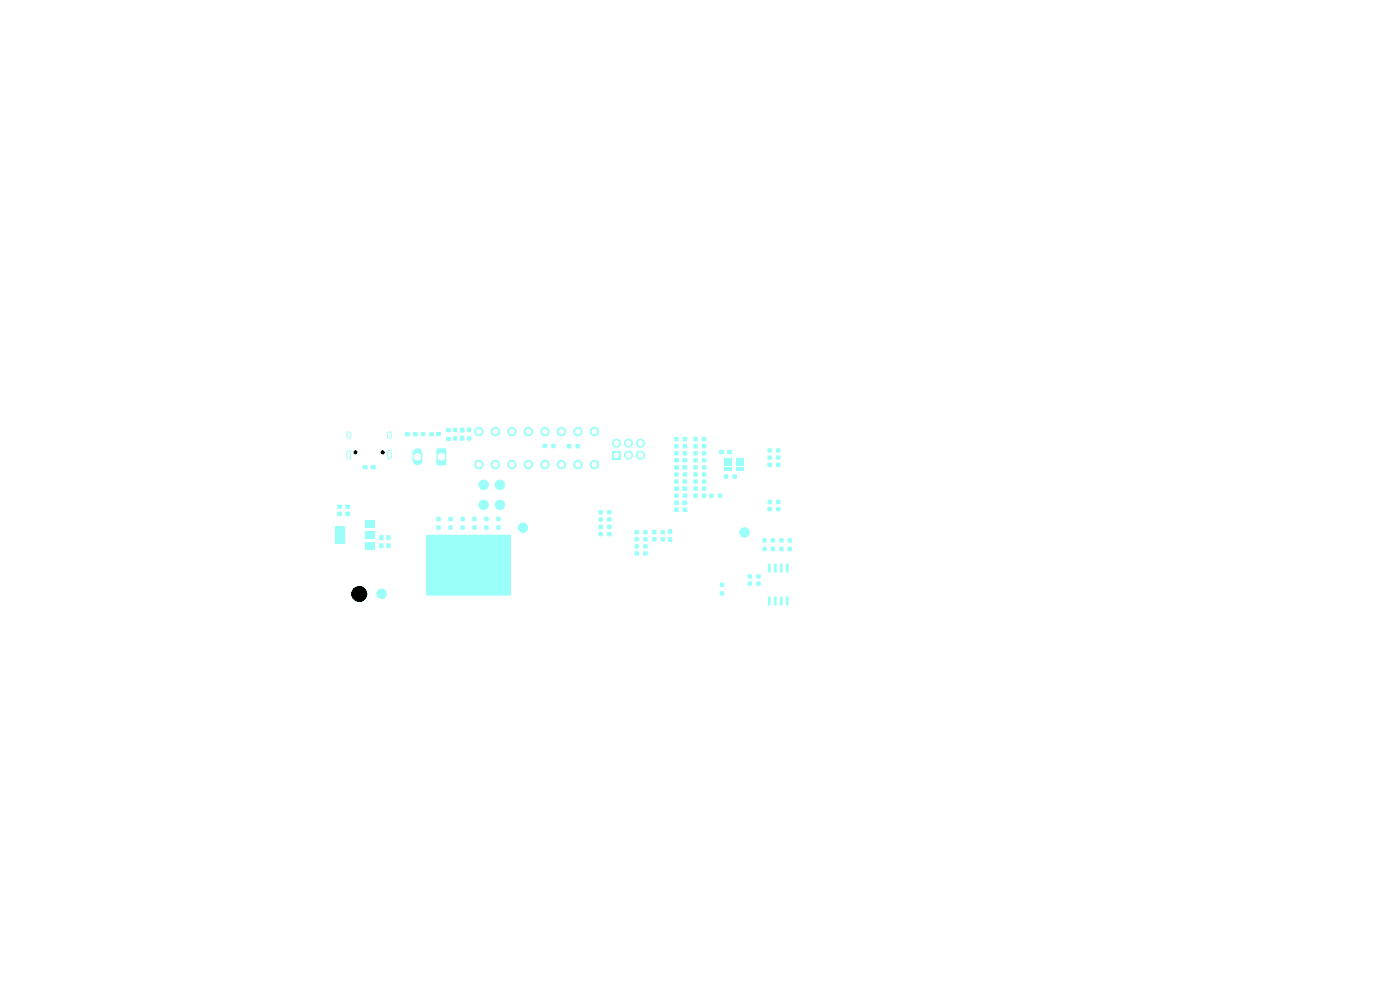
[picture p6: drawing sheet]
<svg xmlns="http://www.w3.org/2000/svg" width="297mm" height="210mm" viewBox="0 0 297 210" stroke-linecap="round" stroke-linejoin="round" font-family="sans-serif">
<g fill="#9afff8" stroke="#9afff8" stroke-width=".21">
<path d="M90.5 113.5h17.8v12.7h-17.8z"/>
<circle cx="76.2" cy="126" r="1.6"/>
<circle cx="101.6" cy="91.5" r=".9"/>
<circle cx="101.6" cy="98.5" r=".9"/>
<circle cx="105.1" cy="91.5" r=".9"/>
<circle cx="105.1" cy="98.5" r=".9"/>
<circle cx="108.6" cy="91.5" r=".9"/>
<circle cx="108.6" cy="98.5" r=".9"/>
<circle cx="112.1" cy="91.5" r=".9"/>
<circle cx="112.1" cy="98.5" r=".9"/>
<circle cx="115.6" cy="91.5" r=".9"/>
<circle cx="115.6" cy="98.5" r=".9"/>
<circle cx="119.1" cy="91.5" r=".9"/>
<circle cx="119.1" cy="98.5" r=".9"/>
<circle cx="122.6" cy="91.5" r=".9"/>
<circle cx="122.6" cy="98.5" r=".9"/>
<circle cx="126.1" cy="91.5" r=".9"/>
<circle cx="126.1" cy="98.5" r=".9"/>
</g>
<path d="M129.9 95.7h1.7v1.7h-1.7z" fill="#9afff8"/>
<g fill="#9afff8" stroke="#9afff8" stroke-width=".21">
<circle cx="130.8" cy="94" r=".85"/>
<circle cx="133.3" cy="96.5" r=".85"/>
<circle cx="133.3" cy="94" r=".85"/>
<circle cx="135.9" cy="96.5" r=".85"/>
<circle cx="135.9" cy="94" r=".85"/>
<circle cx="81.2" cy="95.9" r=".33"/>
<circle cx="75.4" cy="95.9" r=".33"/>
</g>
<path d="M74 92v.6M74 95.9v1.1M82.6 92v.6M82.6 95.9v1.1" fill="none" stroke="#9afff8" stroke-width="1"/>
<path d="M92.7 95.2l1.7-.1 .3 .2v3.2l-.2 .2h-1.6l-.3-.2z" fill="#9afff8"/>
<path d="M88.6 96.1v1.6" fill="none" stroke="#9afff8" stroke-width="2.1"/>
<g fill="#9afff8">
<path d="M144.8 103.2h.9v.9h-.9z"/>
<path d="M143.1 103.2h.9v.9h-.9z"/>
<path d="M97.6 92.5h.9v.9h-.9z"/>
<path d="M97.6 90.8h.9v.9h-.9z"/>
<path d="M143.1 95.7h.8v.9h-.8z"/>
<path d="M144.9 95.7h.8v.9h-.8z"/>
<path d="M115.2 94.2h.8v.8h-.8z"/>
<path d="M117 94.2h.8v.8h-.8z"/>
<path d="M164.7 107.6h.8v.8h-.8z"/>
<path d="M162.9 107.6h.8v.8h-.8z"/>
<path d="M71.6 108.6h.9v.8h-.9z"/>
<path d="M73.3 108.6h.9v.8h-.9z"/>
</g>
<circle cx="102.6" cy="102.8" r="1" fill="#9afff8" stroke="#9afff8" stroke-width=".21"/>
<g fill="#9afff8">
<path d="M166.7 126.6h.6l-.1 1.8h-.5z"/>
<path d="M165.5 126.6h.5l-.1 1.8h-.5z"/>
<path d="M164.2 126.6h.6l-.1 1.8h-.5z"/>
<path d="M162.9 126.6h.6l-.1 1.8h-.5z"/>
<path d="M162.9 119.6h.6l-.1 1.8h-.5z"/>
<path d="M164.2 119.6h.6l-.1 1.8h-.5z"/>
<path d="M165.5 119.6h.5l-.1 1.8h-.5z"/>
<path d="M166.7 119.6h.6l-.1 1.8h-.5z"/>
</g>
<circle cx="106.1" cy="102.8" r="1" fill="#9afff8" stroke="#9afff8" stroke-width=".21"/>
<g fill="#9afff8">
<path d="M128.8 109.8h.9v.8h-.9z"/>
<path d="M127 109.8h.9v.8h-.9z"/>
<path d="M128.8 112.9h.9v.8h-.9z"/>
<path d="M127 112.9h.9v.8h-.9z"/>
<path d="M134.7 117h.8v.8h-.8z"/>
<path d="M136.5 117h.8v.8h-.8z"/>
<path d="M147.1 92.7h.9v.9h-.9z"/>
<path d="M148.9 92.7h.9v.9h-.9z"/>
<path d="M134.7 115.5h.8v.8h-.8z"/>
<path d="M136.5 115.5h.8v.8h-.8z"/>
<path d="M134.7 114h.8v.8h-.8z"/>
<path d="M136.5 114h.8v.8h-.8z"/>
<path d="M147.1 103.2h.9v.9h-.9z"/>
<path d="M148.9 103.2h.9v.9h-.9z"/>
<path d="M147.1 94.2h.9v.9h-.9z"/>
<path d="M148.9 94.2h.9v.9h-.9z"/>
<path d="M153.6 100.7h.9v.8h-.9z"/>
<path d="M155.4 100.7h.9v.8h-.9z"/>
<path d="M165.4 114.2h.8v.9h-.8z"/>
<path d="M165.4 116h.8v.9h-.8z"/>
</g>
<circle cx="80.9" cy="125.9" r="1" fill="#9afff8" stroke="#9afff8" stroke-width=".21"/>
<g fill="#9afff8">
<path d="M144.9 107.7h.8v.9h-.8z"/>
<path d="M143.1 107.7h.8v.9h-.8z"/>
<path d="M95.2 111.5h.8v.8h-.8z"/>
<path d="M95.2 109.7h.8v.8h-.8z"/>
<path d="M87.6 91.7h1v.8h-1z"/>
<path d="M85.9 91.7h1v.8h-1z"/>
<path d="M97.7 111.5h.9v.8h-.9z"/>
<path d="M97.7 109.7h.9v.8h-.9z"/>
</g>
<g fill="#9afff8" stroke="#9afff8" stroke-width=".21">
<circle cx="102.6" cy="107.1" r="1"/>
<circle cx="157.9" cy="112.9" r="1"/>
</g>
<g fill="#9afff8">
<path d="M147.1 104.7h.9v.9h-.9z"/>
<path d="M148.9 104.7h.9v.9h-.9z"/>
<path d="M89.3 91.7h.9v.8h-.9z"/>
<path d="M91.1 91.7h.9v.8h-.9z"/>
<path d="M92.6 111.5h.9v.8h-.9z"/>
<path d="M92.6 109.7h.9v.8h-.9z"/>
<path d="M99.1 92.6h.9v.8h-.9z"/>
<path d="M99.1 90.8h.9v.8h-.9z"/>
<path d="M156.3 97.2h1.5v.7h-1.5z"/>
<path d="M156.3 98.2h1.5v.6h-1.5z"/>
<path d="M156.3 99.1h1.5v.7h-1.5z"/>
<path d="M153.6 99.1h1.5v.7h-1.5z"/>
<path d="M153.6 98.2h1.5v.6h-1.5z"/>
<path d="M153.6 97.2h1.5v.7h-1.5z"/>
<path d="M128.8 111.3h.9v.9h-.9z"/>
<path d="M127 111.3h.9v.9h-.9z"/>
<path d="M152.8 125.5h.8v.8h-.8z"/>
<path d="M152.8 123.6h.8v.9h-.8z"/>
</g>
<circle cx="110.9" cy="111.9" r="1" fill="#9afff8" stroke="#9afff8" stroke-width=".21"/>
<g fill="#9afff8">
<path d="M143.1 94.2h.8v.9h-.8z"/>
<path d="M144.9 94.2h.8v.9h-.8z"/>
</g>
<circle cx="106" cy="107.1" r="1" fill="#9afff8" stroke="#9afff8" stroke-width=".21"/>
<g fill="#9afff8">
<path d="M147.1 98.7h.9v.9h-.9z"/>
<path d="M148.9 98.7h.9v.9h-.9z"/>
<path d="M163.6 114.2h.8v.9h-.8z"/>
<path d="M163.6 116h.8v.9h-.8z"/>
<path d="M71.6 107.1h.9v.8h-.9z"/>
<path d="M73.3 107.1h.9v.8h-.9z"/>
<path d="M96.1 92.6h.9v.8h-.9z"/>
<path d="M96.1 90.8h.9v.8h-.9z"/>
<path d="M77.5 110.5h1.9v1.5h-1.9z"/>
<path d="M77.5 112.8h1.9v1.5h-1.9z"/>
<path d="M71.1 111.6h2v3.8h-2z"/>
<path d="M77.5 115.1h1.9v1.5h-1.9z"/>
<path d="M143.1 104.7h.8v.9h-.8z"/>
<path d="M144.9 104.7h.8v.9h-.8z"/>
<path d="M128.8 108.2h.9v.9h-.9z"/>
<path d="M127 108.2h.9v.9h-.9z"/>
<path d="M164.7 96.7h.8v.8h-.8z"/>
<path d="M162.9 96.7h.8v.8h-.8z"/>
<path d="M102.8 111.5h.8v.8h-.8z"/>
<path d="M102.8 109.7h.8v.8h-.8z"/>
<path d="M147.1 101.7h.9v.9h-.9z"/>
<path d="M148.9 101.7h.9v.9h-.9z"/>
<path d="M154.3 95.5h.9v.8h-.9z"/>
<path d="M152.6 95.5h.9v.8h-.9z"/>
<path d="M134.7 112.5h.8v.8h-.8z"/>
<path d="M136.5 112.5h.8v.8h-.8z"/>
<path d="M140.2 112.5h.8v.8h-.8z"/>
<path d="M138.4 112.5h.8v.8h-.8z"/>
<path d="M143.1 101.7h.8v.9h-.8z"/>
<path d="M144.9 101.7h.8v.9h-.8z"/>
<path d="M122.1 94.2h.9v.9h-.9z"/>
<path d="M120.3 94.2h.9v.9h-.9z"/>
<path d="M144.8 98.7h.9v.9h-.9z"/>
<path d="M143.1 98.7h.9v.9h-.9z"/>
<path d="M140.2 114h.8v.8h-.8z"/>
<path d="M138.4 114h.8v.8h-.8z"/>
<path d="M143.1 100.2h.8v.9h-.8z"/>
<path d="M144.9 100.2h.8v.9h-.8z"/>
<path d="M158.7 123.4h.8v.8h-.8z"/>
<path d="M160.5 123.4h.8v.8h-.8z"/>
<path d="M164.7 98.2h.8v.8h-.8z"/>
<path d="M162.9 98.2h.8v.8h-.8z"/>
<path d="M94.6 92.7h.9v.8h-.9z"/>
<path d="M92.6 91.7h.9v.8h-.9z"/>
<path d="M94.6 90.8h.9v.8h-.9z"/>
<path d="M158.7 121.9h.8v.8h-.8z"/>
<path d="M160.5 121.9h.8v.8h-.8z"/>
<path d="M144.8 97.2h.9v.9h-.9z"/>
<path d="M143.1 97.2h.9v.9h-.9z"/>
<path d="M144.8 106.2h.9v.9h-.9z"/>
<path d="M143.1 106.2h.9v.9h-.9z"/>
<path d="M150.5 104.7h.9v.9h-.9z"/>
<path d="M152.3 104.7h.9v.9h-.9z"/>
<path d="M82 115.3h.8v.9h-.8z"/>
<path d="M82 113.6h.8v.9h-.8z"/>
<path d="M105.3 111.5h.9v.8h-.9z"/>
<path d="M105.3 109.7h.9v.8h-.9z"/>
<path d="M100.2 111.5h.9v.8h-.9z"/>
<path d="M100.2 109.7h.9v.8h-.9z"/>
<path d="M141.7 114h.9v.9h-.9z"/>
<path d="M141.7 112.3h.9v.9h-.9z"/>
<path d="M143.1 92.7h.8v.9h-.8z"/>
<path d="M144.9 92.7h.8v.9h-.8z"/>
<path d="M164.7 106.1h.8v.8h-.8z"/>
<path d="M162.9 106.1h.8v.8h-.8z"/>
<path d="M147.1 100.2h.9v.9h-.9z"/>
<path d="M148.9 100.2h.9v.9h-.9z"/>
<path d="M164.7 95.1h.8v.9h-.8z"/>
<path d="M162.9 95.1h.8v.9h-.8z"/>
<path d="M167.1 114.2h.8v.9h-.8z"/>
<path d="M167.1 116h.8v.9h-.8z"/>
<path d="M147.1 97.2h.9v.9h-.9z"/>
<path d="M148.9 97.2h.9v.9h-.9z"/>
<path d="M78.7 98.7h.9v.8h-.9z"/>
<path d="M77 98.7h.9v.8h-.9z"/>
<path d="M80.5 115.3h.8v.9h-.8z"/>
<path d="M80.5 113.6h.8v.9h-.8z"/>
<path d="M147.1 95.7h.9v.9h-.9z"/>
<path d="M148.9 95.7h.9v.9h-.9z"/>
<path d="M161.8 114.2h.8v.9h-.8z"/>
<path d="M161.8 116h.8v.9h-.8z"/>
</g>
<g fill="#000" stroke="#000" stroke-width=".21">
<circle cx="75.4" cy="95.9" r=".33"/>
<circle cx="81.2" cy="95.9" r=".33"/>
<circle cx="76.2" cy="126" r="1.6"/>
</g>
<g fill="#fff" stroke="#fff" stroke-width=".21">
<circle cx="101.6" cy="91.6" r=".5"/>
<circle cx="101.6" cy="98.6" r=".5"/>
<circle cx="105.1" cy="91.6" r=".5"/>
<circle cx="105.1" cy="98.6" r=".5"/>
<circle cx="108.6" cy="91.6" r=".5"/>
<circle cx="108.6" cy="98.6" r=".5"/>
<circle cx="112.1" cy="91.6" r=".5"/>
<circle cx="112.1" cy="98.6" r=".5"/>
<circle cx="115.6" cy="91.6" r=".5"/>
<circle cx="115.6" cy="98.6" r=".5"/>
<circle cx="119.1" cy="91.6" r=".5"/>
<circle cx="119.1" cy="98.6" r=".5"/>
<circle cx="122.6" cy="91.6" r=".5"/>
<circle cx="122.6" cy="98.6" r=".5"/>
<circle cx="126.1" cy="91.6" r=".5"/>
<circle cx="126.1" cy="98.6" r=".5"/>
<circle cx="130.8" cy="96.6" r=".5"/>
<circle cx="130.8" cy="94" r=".5"/>
<circle cx="133.3" cy="96.6" r=".5"/>
<circle cx="133.3" cy="94" r=".5"/>
<circle cx="135.9" cy="96.6" r=".5"/>
<circle cx="135.9" cy="94" r=".5"/>
<circle cx="93.6" cy="96.9" r=".7"/>
<circle cx="88.6" cy="96.9" r=".7"/>
</g>
<path d="M74 92v.6M74 95.9v1.1M82.6 92v.6M82.6 95.9v1.1" fill="none" stroke="#fff" stroke-width=".6"/>
</svg>
